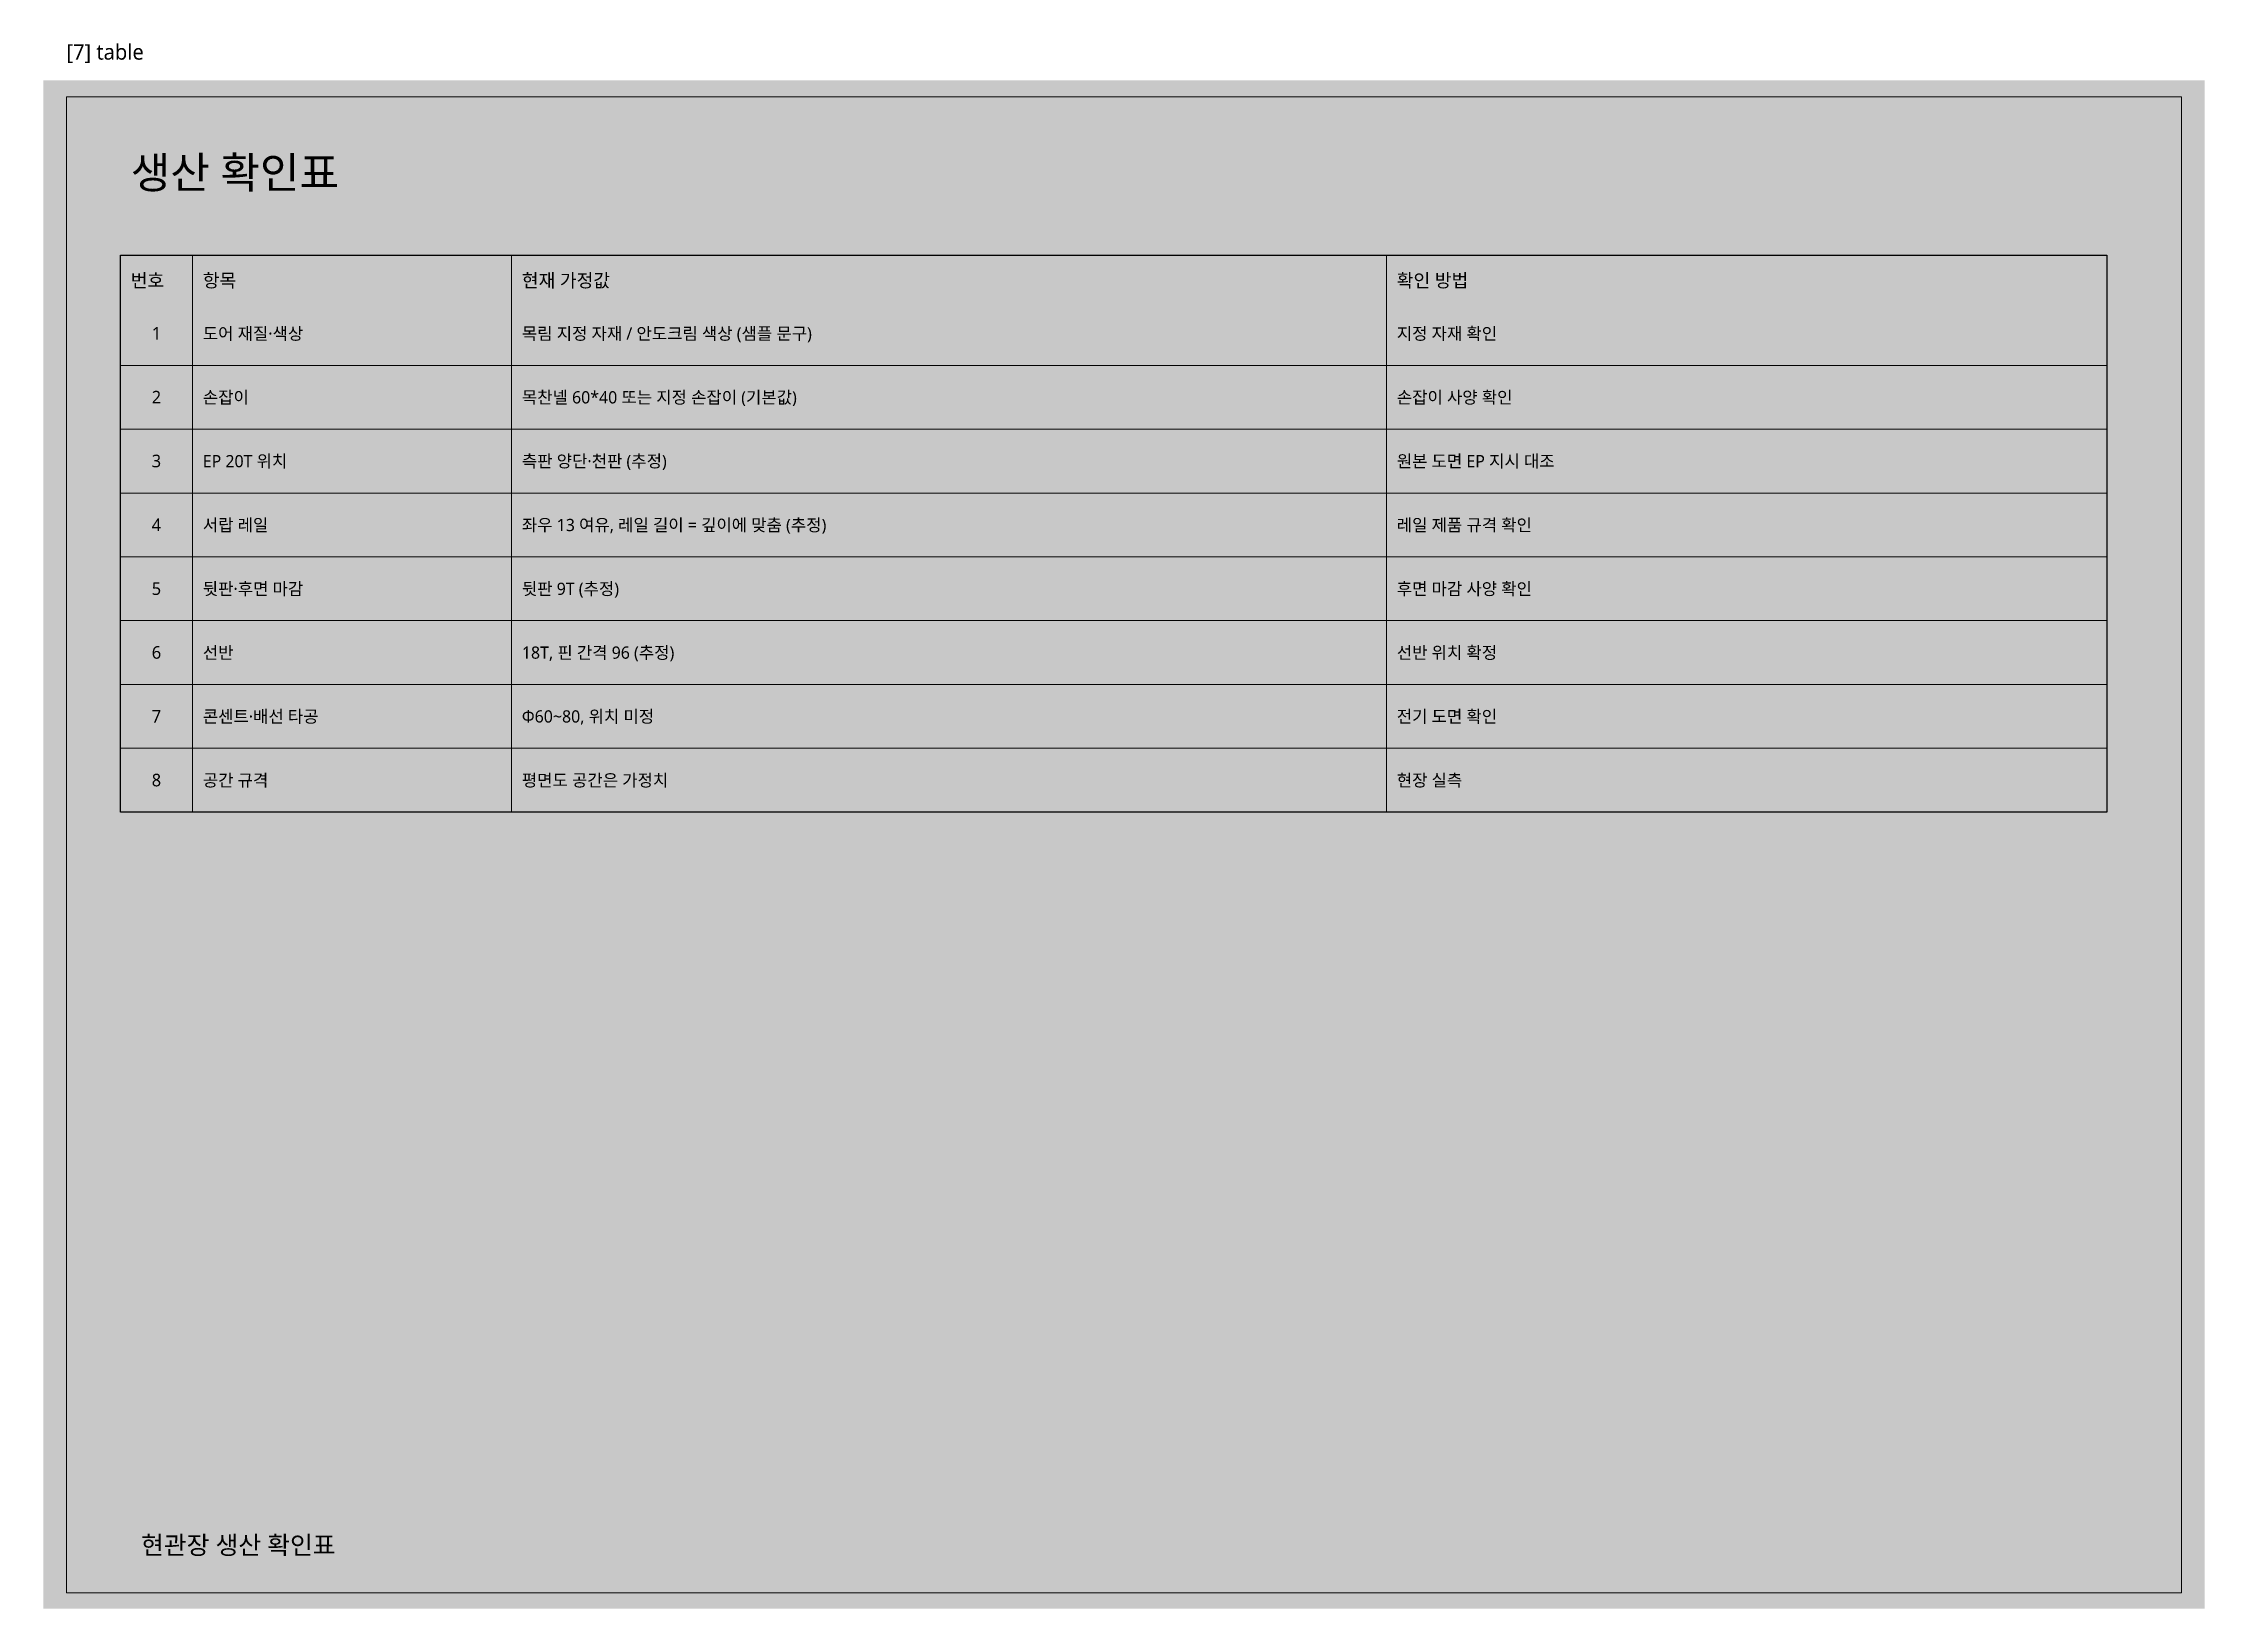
# Model space of a CAD drawing. Header units: millimetres. Extents: x 0 to 3420, y 0 to 304.
# Drawn here: x 3000 to 3420, y 0 to 304.2 of the extents above; entities that cross this region are included whole.
import ezdxf
from ezdxf.enums import TextEntityAlignment as Align

# ---------------------------------------------------------------- set-up
doc = ezdxf.new("R2010")
doc.units = ezdxf.units.MM
for name, color, linetype, lineweight, true_color in [('BG', 7, 'Continuous', 0, 0xffffff), ('FRAME', 7, 'Continuous', 100, 0x000000), ('NOTE_BLUE', 7, 'Continuous', 9, 0x0000ff), ('NOTE_RED', 7, 'Continuous', 25, 0xde0038), ('SHEET_FRAME_INFO', 7, 'Continuous', 0, 0x5a5a5a), ('TEXT', 7, 'Continuous', 13, 0x000000)]:
    doc.layers.add(name, color=color, linetype=linetype, lineweight=lineweight, true_color=true_color)
doc.styles.add('MALGUN', font='malgun.ttf')

msp = doc.modelspace()

# ---------------------------------------------------------------- linework, layer by layer
at = {"layer": 'BG', "lineweight": 0, "true_color": 0xffffff}
msp.add_solid([(3000, 0), (3420, 0), (3000, 297), (3420, 297)], dxfattribs=at)
at = {"layer": 'FRAME', "lineweight": 13, "true_color": 0x000000}
for p, q in [((3029, 263), (3029, 154.8)), ((3091, 263), (3091, 154.8)), ((3261, 263), (3261, 154.8)), ((3015, 241.6), (3401, 241.6)), ((3015, 229.2), (3401, 229.2)), ((3015, 216.8), (3401, 216.8)), ((3015, 204.4), (3401, 204.4)), ((3015, 192), (3401, 192)), ((3015, 179.6), (3401, 179.6)), ((3015, 167.2), (3401, 167.2))]:
    msp.add_line(p, q, dxfattribs=at)
msp.add_lwpolyline([(3004.5, 293.8), (3415.5, 293.8), (3415.5, 3.1), (3004.5, 3.1)], close=True, dxfattribs=at)
at = {"layer": 'FRAME', "lineweight": 25, "true_color": 0x000000}
msp.add_lwpolyline([(3015, 263), (3401, 263), (3401, 154.8), (3015, 154.8)], close=True, dxfattribs=at)
at = {"layer": 'FRAME', "lineweight": 0, "true_color": 0x555555}
msp.add_solid([(3015, 263), (3401, 263), (3015, 254), (3401, 254)], dxfattribs=at)

# ---------------------------------------------------------------- texts
at = {"layer": 'NOTE_BLUE', "true_color": 0x0000ff, "style": 'MALGUN'}
for s, p in [('지정 자재 확인', (3263, 246.6)), ('손잡이 사양 확인', (3263, 234.2)), ('원본 도면 EP 지시 대조', (3263, 221.8)), ('레일 제품 규격 확인', (3263, 209.4)), ('후면 마감 사양 확인', (3263, 197)), ('선반 위치 확정', (3263, 184.6)), ('전기 도면 확인', (3263, 172.2)), ('현장 실측', (3263, 159.8))]:
    msp.add_text(s, height=2.376, dxfattribs=at).set_placement(p)
at = {"layer": 'NOTE_RED', "true_color": 0xde0038, "style": 'MALGUN'}
for s, p in [('목림 지정 자재 / 안도크림 색상 (샘플 문구)', (3093, 246.6)), ('목찬넬 60*40 또는 지정 손잡이 (기본값)', (3093, 234.2)), ('측판 양단·천판 (추정)', (3093, 221.8)), ('좌우 13 여유, 레일 길이 = 깊이에 맞춤 (추정)', (3093, 209.4)), ('뒷판 9T (추정)', (3093, 197)), ('18T, 핀 간격 96 (추정)', (3093, 184.6)), ('Φ60~80, 위치 미정', (3093, 172.2)), ('평면도 공간은 가정치', (3093, 159.8))]:
    msp.add_text(s, height=2.376, dxfattribs=at).set_placement(p)
at = {"layer": 'SHEET_FRAME_INFO', "true_color": 0x5a5a5a, "style": 'MALGUN'}
msp.add_text('[7] table', height=3, dxfattribs=at).set_placement((3004.5, 301))
at = {"layer": 'TEXT', "true_color": 0x000000, "style": 'MALGUN'}
for s, height, p in [('생산 확인표', 6.12, (3017, 276)), ('도어 재질·색상', 2.376, (3031, 246.6)), ('손잡이', 2.376, (3031, 234.2)), ('EP 20T 위치', 2.376, (3031, 221.8)), ('서랍 레일', 2.376, (3031, 209.4)), ('뒷판·후면 마감', 2.376, (3031, 197)), ('선반', 2.376, (3031, 184.6)), ('콘센트·배선 타공', 2.376, (3031, 172.2)), ('공간 규격', 2.376, (3031, 159.8)), ('현관장 생산 확인표', 3.528, (3019, 10.6))]:
    msp.add_text(s, height=height, dxfattribs=at).set_placement(p)
at = {"layer": 'TEXT', "true_color": 0xffffff, "style": 'MALGUN'}
for s, p in [('번호', (3017, 256.8)), ('항목', (3031, 256.8)), ('현재 가정값', (3093, 256.8)), ('확인 방법', (3263, 256.8))]:
    msp.add_text(s, height=2.592, dxfattribs=at).set_placement(p)
at = {"layer": 'TEXT', "true_color": 0x000000, "style": 'MALGUN'}
for s, p in [('1', (3022, 246.6)), ('2', (3022, 234.2)), ('3', (3022, 221.8)), ('4', (3022, 209.4)), ('5', (3022, 197)), ('6', (3022, 184.6)), ('7', (3022, 172.2)), ('8', (3022, 159.8))]:
    msp.add_text(s, height=2.448, dxfattribs=at).set_placement(p, align=Align.CENTER)

doc.saveas('drawing.dxf')
